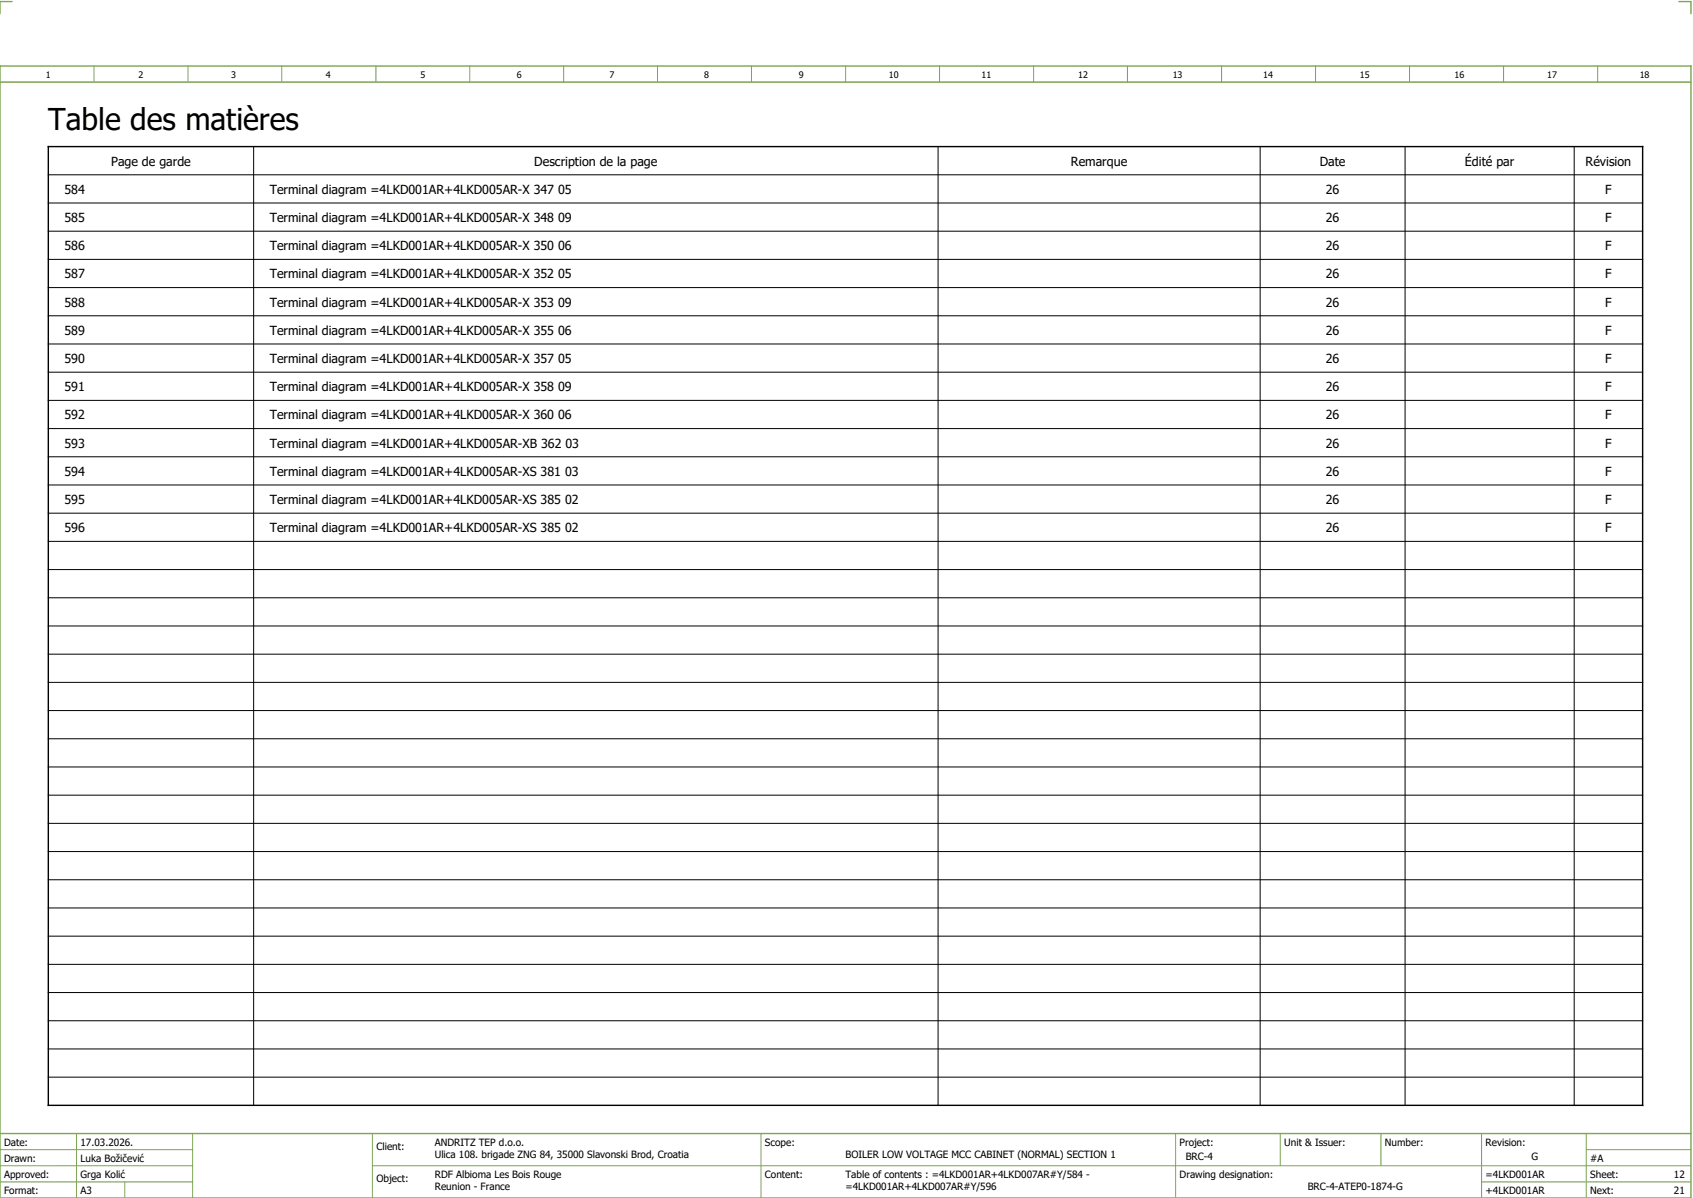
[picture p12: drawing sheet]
<svg xmlns="http://www.w3.org/2000/svg" width="421mm" height="297mm" viewBox="0 0 421 297" stroke-linecap="round" stroke-linejoin="round" font-family="sans-serif">
<defs><g id="words">
<text font-size="7.5" x="12" y="32.4">Table des matières</text>
<g font-size="3.1">
<text x="27.6" y="41.1">Page de garde</text>
<text x="132.7" y="41.1">Description de la page</text>
<text x="266" y="41.1">Remarque</text>
<text x="327.8" y="41.1">Date</text>
<text x="363.9" y="41.1">Édité par</text>
<text x="393.8" y="41.1">Révision</text>
<text x="16" y="48.1">584</text>
<text x="67" y="48.1">Terminal diagram =4LKD001AR+4LKD005AR-X 347 05</text>
<text x="329.3" y="48.1">26</text>
<text x="398.7" y="48.1">F</text>
<text x="16" y="55.1">585</text>
<text x="67" y="55.1">Terminal diagram =4LKD001AR+4LKD005AR-X 348 09</text>
<text x="329.3" y="55.1">26</text>
<text x="398.7" y="55.1">F</text>
<text x="16" y="62.1">586</text>
<text x="67" y="62.1">Terminal diagram =4LKD001AR+4LKD005AR-X 350 06</text>
<text x="329.3" y="62.1">26</text>
<text x="398.7" y="62.1">F</text>
<text x="16" y="69.1">587</text>
<text x="67" y="69.1">Terminal diagram =4LKD001AR+4LKD005AR-X 352 05</text>
<text x="329.3" y="69.1">26</text>
<text x="398.7" y="69.1">F</text>
<text x="16" y="76.1">588</text>
<text x="67" y="76.1">Terminal diagram =4LKD001AR+4LKD005AR-X 353 09</text>
<text x="329.3" y="76.1">26</text>
<text x="398.7" y="76.1">F</text>
<text x="16" y="83.1">589</text>
<text x="67" y="83.1">Terminal diagram =4LKD001AR+4LKD005AR-X 355 06</text>
<text x="329.3" y="83.1">26</text>
<text x="398.7" y="83.1">F</text>
<text x="16" y="90.1">590</text>
<text x="67" y="90.1">Terminal diagram =4LKD001AR+4LKD005AR-X 357 05</text>
<text x="329.3" y="90.1">26</text>
<text x="398.7" y="90.1">F</text>
<text x="16" y="97.1">591</text>
<text x="67" y="97.1">Terminal diagram =4LKD001AR+4LKD005AR-X 358 09</text>
<text x="329.3" y="97.1">26</text>
<text x="398.7" y="97.1">F</text>
<text x="16" y="104.1">592</text>
<text x="67" y="104.1">Terminal diagram =4LKD001AR+4LKD005AR-X 360 06</text>
<text x="329.3" y="104.1">26</text>
<text x="398.7" y="104.1">F</text>
<text x="16" y="111.1">593</text>
<text x="67" y="111.1">Terminal diagram =4LKD001AR+4LKD005AR-XB 362 03</text>
<text x="329.3" y="111.1">26</text>
<text x="398.7" y="111.1">F</text>
<text x="16" y="118.1">594</text>
<text x="67" y="118.1">Terminal diagram =4LKD001AR+4LKD005AR-XS 381 03</text>
<text x="329.3" y="118.1">26</text>
<text x="398.7" y="118.1">F</text>
<text x="16" y="125.1">595</text>
<text x="67" y="125.1">Terminal diagram =4LKD001AR+4LKD005AR-XS 385 02</text>
<text x="329.3" y="125.1">26</text>
<text x="398.7" y="125.1">F</text>
<text x="16" y="132.1">596</text>
<text x="67" y="132.1">Terminal diagram =4LKD001AR+4LKD005AR-XS 385 02</text>
<text x="329.3" y="132.1">26</text>
<text x="398.7" y="132.1">F</text>
</g>
<g font-size="2.5">
<text x="1" y="284.4">Date:</text>
<text x="20" y="284.4">17.03.2026.</text>
<text x="93.5" y="285.4">Client:</text>
<text x="108" y="284.4">ANDRITZ TEP d.o.o.</text>
<text x="108" y="287.4">Ulica 108. brigade ZNG 84, 35000 Slavonski Brod, Croatia</text>
<text x="190" y="284.4">Scope:</text>
<text x="210" y="287.4">BOILER LOW VOLTAGE MCC CABINET (NORMAL) SECTION 1</text>
<text x="293" y="284.4">Project:</text>
<text x="294.5" y="287.9">BRC-4</text>
<text x="319" y="284.4">Unit &amp; Issuer:</text>
<text x="344" y="284.4">Number:</text>
<text x="369" y="284.4">Revision:</text>
<text x="380.4" y="287.9">G</text>
<text x="1" y="288.4">Drawn:</text>
<text x="1" y="292.4">Approved:</text>
<text x="20" y="288.4">Luka Božičević</text>
<text x="20" y="292.4">Grga Kolić</text>
<text x="93.5" y="293.4">Object:</text>
<text x="108" y="292.4">RDF Albioma Les Bois Rouge</text>
<text x="190" y="292.4">Content:</text>
<text x="210" y="292.4">Table of contents : =4LKD001AR+4LKD007AR#Y/584 -</text>
<text x="293" y="292.4">Drawing designation:</text>
<text x="369" y="292.4">=4LKD001AR</text>
<text x="395" y="292.4">Sheet:</text>
<text x="395" y="288.4">#A</text>
<text x="415.8" y="292.4">12</text>
<text x="1" y="296.4">Format:</text>
<text x="20" y="296.4">A3</text>
<text x="108" y="295.4">Reunion - France</text>
<text x="210" y="295.4">=4LKD001AR+4LKD007AR#Y/596</text>
<text x="324.8" y="295.4">BRC-4-ATEP0-1874-G</text>
<text x="369" y="296.4">+4LKD001AR</text>
<text x="395" y="296.4">Next:</text>
<text x="415.8" y="296.4">21</text>
</g>
<g font-size="2.2">
<text x="11.4" y="19.4">1</text>
<text x="34.4" y="19.4">2</text>
<text x="57.4" y="19.4">3</text>
<text x="80.9" y="19.4">4</text>
<text x="104.4" y="19.4">5</text>
<text x="128.4" y="19.4">6</text>
<text x="151.4" y="19.4">7</text>
<text x="174.9" y="19.4">8</text>
<text x="198.4" y="19.4">9</text>
<text x="220.8" y="19.4">10</text>
<text x="243.8" y="19.4">11</text>
<text x="267.8" y="19.4">12</text>
<text x="291.3" y="19.4">13</text>
<text x="313.8" y="19.4">14</text>
<text x="337.8" y="19.4">15</text>
<text x="361.3" y="19.4">16</text>
<text x="384.3" y="19.4">17</text>
<text x="407.3" y="19.4">18</text>
</g>
</g></defs>
<path d="M0 16.4h420v281h-420zM3 .4h-3v3M417 .4h3v3M0 20.4h420M0 281.4h420" fill="none" stroke="#7ca552" stroke-width=".35"/>
<g fill="none" stroke="#7ca552" stroke-width=".25">
<path d="M23.4 16.5v4M46.7 16.4v4M70 16.4v4M93.4 16.4v4M116.7 16.5v4M140 16.4v4M163.3 16.4v4M186.7 16.4v4M210 16.4v4M233.4 16.4v4M256.7 16.4v4M280 16.5v4"/>
<path d="M303.4 16.4v4M326.8 16.4v4M350.1 16.4v4M373.5 16.4v4M396.8 16.4v4M0 285.4h47.8M0 293.4h47.8M19 281.4v16M31 293.4v4M47.8 281.4v16M47.8 289.4h-47.8M92.5 281.4v16"/>
<path d="M92.5 289.4h327.5M189 281.4v16M292 281.4v15.8M318 281.4v8M343 281.4v8M368 281.4v15.8M368 293.4h52M394 285.4h26M394 281.4v15.8"/>
</g>
<g fill="none" stroke="#000" stroke-width=".25">
<path d="M63 36.4v238M233 36.4v238M313 36.4v238M349 36.4v238M391 36.4v238M12 57.4h396M12 50.4h396M12 43.4h396M12 71.4h396M12 78.4h396M12 64.4h396M12 85.4h396"/>
<path d="M12 99.4h396M12 92.4h396M12 113.4h396M12 106.4h396M12 127.4h396M12 120.4h396M12 134.4h396M12 141.4h396M12 155.4h396M12 148.4h396M12 169.4h396M12 176.4h396"/>
<path d="M12 162.4h396M12 183.4h396M12 197.4h396M12 190.4h396M12 218.4h396M12 211.4h396M12 204.4h396M12 225.4h396M12 239.4h396M12 232.4h396M12 253.4h396M12 246.4h396"/>
<path d="M12 267.4h396M12 260.4h396"/>
</g>
<path d="M12 36.4h396v238h-396z" fill="none" stroke="#000" stroke-width=".35"/>
<use href="#words"/>
</svg>
